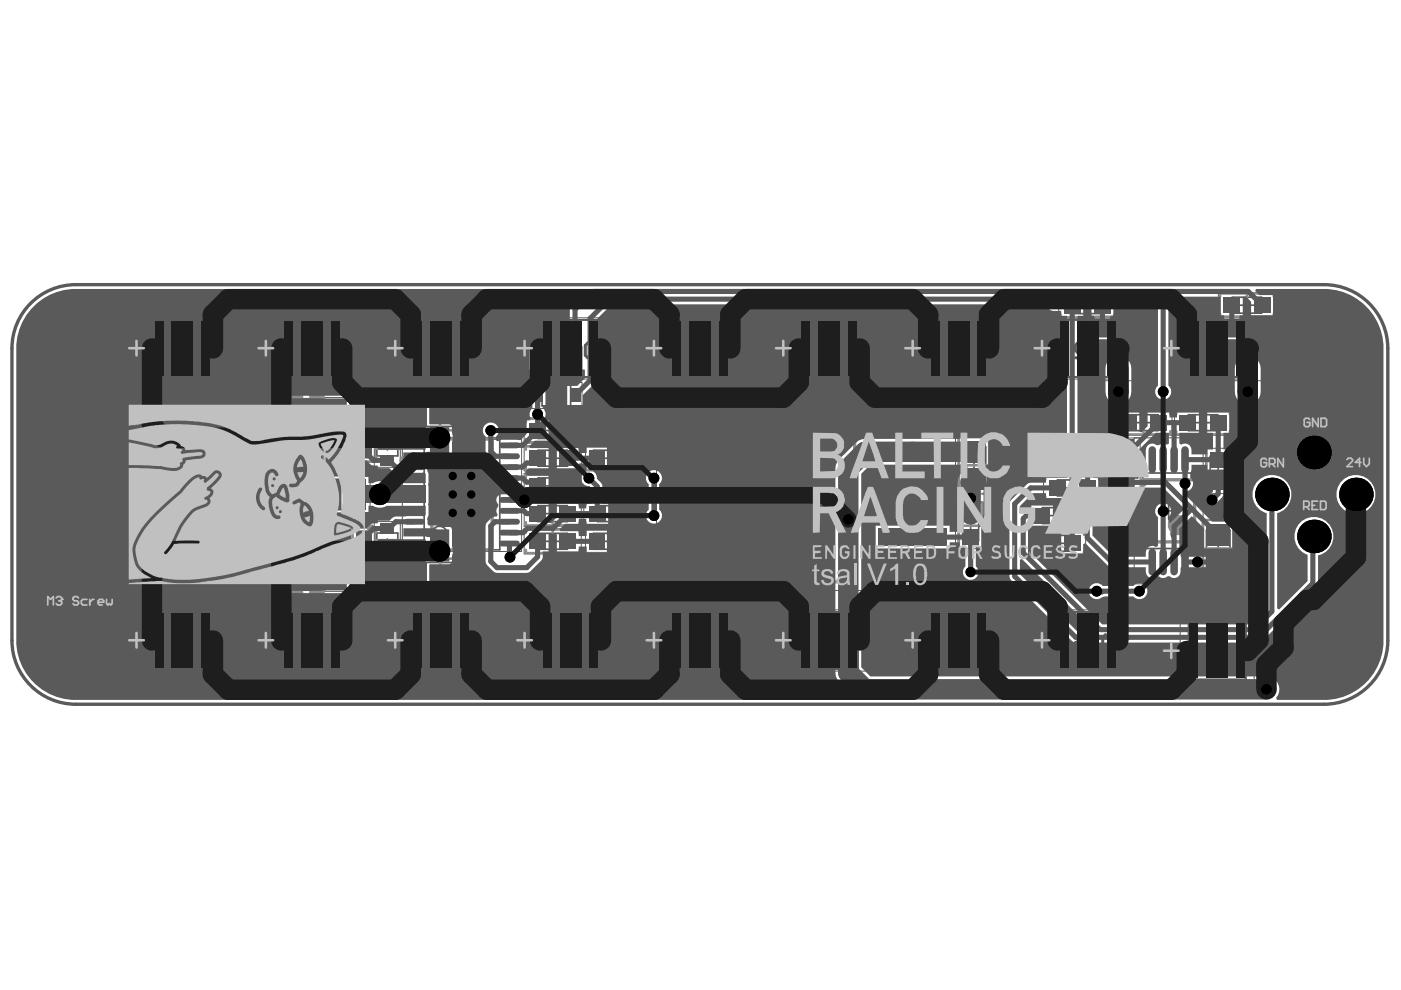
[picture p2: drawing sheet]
<svg xmlns="http://www.w3.org/2000/svg" width="297mm" height="210mm" viewBox="0 0 297 210" stroke-linecap="round" stroke-linejoin="round" font-family="sans-serif">
<g fill="none" stroke="#5a5a5a" stroke-width=".71">
<path d="M6 64.8a13.5 13.5 0 0 1 10.1-4.4h264.6a13.5 13.5 0 0 1 13.5 13.5v61.9a13.5 13.5 0 0 1-13.5 13.5h-264.6a13.5 13.5 0 0 1-13.6-13.5v-61.9a13.5 13.5 0 0 1 3.5-9.1z"/>
<circle cx="71.4" cy="86.4" r=".36"/>
<circle cx="71.4" cy="119" r=".36"/>
</g>
<g fill="none" stroke="#5a5a5a" stroke-width=".21">
<path d="M30.8 67.4h15.7v13h-15.7zM36.9 73.9h3.6M38.7 72.1v3.6M58.3 67.4h15.6v13h-15.6zM64.3 73.9h3.6M66.1 72.1v3.6M85.7 67.4h15.7v13h-15.7zM91.8 73.9h3.5M93.5 72.1v3.6M112.5 73.6h10.9v5.5h-10.9zM113.1 67.4h15.7v13h-15.7zM119.2 73.9h3.5"/>
<path d="M121 72.1v3.6M140.6 67.4h15.6v13h-15.6zM146.6 73.9h3.6M148.4 72.1v3.6M168 67.4h15.7v13h-15.7zM174 73.9h3.6M175.8 72.1v3.6M195.4 67.4h15.7v13h-15.7zM201.5 73.9h3.5M203.2 72.1v3.6M222.8 67.4h15.7v13h-15.7zM224.5 62.1h12.1v5.4h-12.1z"/>
<path d="M228.9 73.9h3.5M230.7 72.1v3.6M230.9 67h12.5v13.7h-12.5zM256.3 73.9h3.6M258.1 72.1v3.6M258.3 67h12.5v13.7h-12.5v-18.7h12.1v5.4h-20.1v13h15.6v-13M61.4 84.5h7.1v15.6h-7.1zM68.9 84.3h11v8.5h-11zM69.9 92.7h9.6v5.3h-9.6zM72.6 88.6h3.6M74.4 86.8v3.5M79.4 88.2h5.5v10.9h-5.5z"/>
<path d="M84.9 83.1h16.8v8.2h-16.8zM85.3 92.7h25.3v24.2h-25.3zM111.1 88.6h12.1v5.4h-12.1zM111.1 94.5h12.1v5.3h-12.1zM112.5 81.1h10.9v5.5h-10.9zM124.1 94.5h9.6v5.3h-9.6zM139.2 84.5h63.4v40.7h-63.4zM203.1 92.6h6.8v12.1h-6.8zM221.3 94.9h12.2v5.3h-12.2zM236.2 92.9h5.5v10.9h-5.5zM236.4 86.9h12.1v5.4h-12.1zM240.5 92.8h14.6v31h-14.6z"/>
<path d="M249 86.9h12.1v5.4h-12.1zM255.6 95h5.4v9.7h-5.4zM61.4 109.5h7.1v15.7h-7.1zM61.7 100.7h16.8v8.2h-16.8zM68.9 116.8h11v8.6h-11zM69.9 111.7h9.6v5.3h-9.6zM74.4 119.3v3.6M79.4 110.6h5.5v10.9h-5.5zM84.9 118.4h16.8v8.2h-16.8zM111.1 106.2h12.1v5.4h-12.1zM111.1 100.4h12.1v5.3h-12.1zM111.1 112.1h12.1v5.3h-12.1z"/>
<path d="M123.8 106.2h12.1v5.4h-12.1zM124.1 112.1h9.6v5.3h-9.6zM203.1 106.7h5.4v9.6h-5.4zM218.1 106.7h12.1v5.3h-12.1zM218.1 112.5h12.1v5.4h-12.1zM221.3 100.8h12.1v5.3h-12.1zM254.9 110.3h6.8v12.1h-6.8zM30.8 129.3h15.7v13h-15.7zM36.9 135.8h3.6M38.7 134v3.6M58.3 129.3h15.6v13h-15.6zM64.3 135.8h3.6"/>
<path d="M66.1 134v3.6M72.6 121.1h3.6M85.7 129.3h15.7v13h-15.7zM91.8 135.8h3.5M93.5 134v3.6M113.1 129.3h15.7v13h-15.7zM119.2 135.8h3.5M121 134v3.6M140.6 129.3h15.6v13h-15.6zM146.6 135.8h3.6M148.4 134v3.6M168 129.3h15.7v13h-15.7z"/>
<path d="M174 135.8h3.6M175.8 134v3.6M195.4 129.3h15.7v13h-15.7zM201.5 135.8h3.5M203.2 134v3.6M222.8 129.3h15.7v13h-15.7zM228.9 135.8h3.5M230.7 134v3.6M250.2 131.5h15.7v13h-15.7zM256.3 138h3.5M258.1 136.2v3.6"/>
</g>
<g fill="none" stroke="#5a5a5a" stroke-width=".36">
<path d="M32.6 67.8h12.1v12.1h-12.1zM60.1 67.8h12.1v12.1h-12.1zM87.5 67.8h12.1v12.1h-12.1zM114.9 67.8h12.1v12.1h-12.1zM114.9 74.1h6.1v4.4h-6.1M116.2 76.3h3.5M118 74.5v3.6M142.3 67.8h12.1v12.1h-12.1zM169.8 67.8h12.1v12.1h-12.1zM197.2 67.8h12.1v12.1h-12.1zM224.6 67.8h12.1v12.1h-12.1zM227.4 63.1h6.3v3.4h-6.3z"/>
<path d="M228.8 64.8h3.4M230.5 63.1v3.4M231.8 71.4h10.7v5h-10.7zM235.3 73.9h3.6M237.1 72.1v3.6M252 67.8h12.1v12.1h-12.1zM259.2 71.4h10.7v5h-10.7zM261.3 63h6.2v3.4h-6.2zM262.7 64.7h3.4M262.8 73.9h3.5M264.4 63v3.4M264.5 72.1v3.6"/>
<path d="M61.9 87.5h6.1v9.6h-6.1zM63.1 92.3h3.6M64.9 90.5v3.6M69.9 85h8.9v7.1h-8.9zM71.6 93.7h6.3v3.3h-6.3zM73 95.3h3.4M74.7 93.7v3.3M79.9 90.6h4.4v6.1h-4.4zM80.3 93.6h3.6M82.1 91.9v3.5M87.3 84h12.1v6.4h-12.1zM89.9 93.1h16.1v23.5h-16.1z"/>
<path d="M91.5 87.2h3.6M93.3 85.4v3.6M114.1 89.6h6.2v3.4h-6.2zM114.1 95.5h6.2v3.3h-6.2zM114.9 81.6h6.1v4.5h-6.1zM115.5 97.2h3.4M115.5 91.3h3.4M116.2 83.8h3.5M117.2 89.6v3.4M117.2 95.5v3.3M118 82.1v3.5M125.8 95.5h6.3v3.3h-6.3z"/>
<path d="M127.2 97.2h3.4M128.9 95.5v3.3M147.9 86.3h33.3v37h-33.3zM204 94.7h5v7.9h-5zM204.7 98.6h3.6M206.5 96.9v3.5M224.3 95.9h6.2v3.4h-6.2zM225.7 97.6h3.4M227.4 95.9v3.4M236.7 95.3h4.5v6h-4.5zM237.2 98.3h3.6M239 96.5v3.6"/>
<path d="M239.3 87.9h6.2v3.4h-6.2zM240.7 89.6h3.4M242.4 87.9v3.4M252 87.9h6.2v3.4h-6.2zM253.4 89.6h3.4M255.1 87.9v3.4M256.6 99.8h3.4M256.6 96.7h3.4v6.3h-3.4zM258.3 98.2v3.3M61.9 112.6h6.1v9.6h-6.1zM63.1 117.4h3.6M64 101.6h12.1v6.4h-12.1z"/>
<path d="M64.9 115.6v3.6M68.3 104.8h3.6M69.9 117.5h8.9v7.2h-8.9zM70.1 103.1v3.5M71.6 112.6h6.3v3.4h-6.3zM73 114.3h3.4M74.7 112.6v3.4M79.9 113h4.4v6.1h-4.4zM80.3 116h3.6M82.1 114.3v3.5M87.3 119.3h12.1v6.4h-12.1zM96.2 104.8h3.5"/>
<path d="M97.9 103.1v3.5M114.1 101.3h6.2v3.4h-6.2zM114.1 107.2h6.2v3.4h-6.2zM114.1 113.1h6.2v3.4h-6.2zM115.5 108.9h3.4M115.5 103h3.4M115.5 114.8h3.4M117.2 101.3v3.4M117.2 107.2v3.4M117.2 113.1v3.4M125.8 113.1h6.3v3.4h-6.3zM126.7 107.2h6.2v3.4h-6.2z"/>
<path d="M127.2 114.8h3.4M128.1 108.9h3.4M128.9 113.1v3.4M129.8 107.2v3.4M169.1 104.8h3.6M170.9 103.1v3.5M204.1 111.5h3.4M204.1 108.4h3.4v6.2h-3.4zM205.8 109.8v3.4M221 107.6h6.2v3.4h-6.2zM221 113.5h6.2v3.4h-6.2zM222.4 109.3h3.4"/>
<path d="M222.4 115.2h3.4M224.1 107.6v3.4M224.1 113.5v3.4M224.2 101.8h6.2v3.3h-6.2zM225.6 103.5h3.4M227.3 101.8v3.3M242.3 100.3h11v16h-11zM246 108.3h3.6M247.8 106.5v3.6M255.8 112.4h5v7.8h-5zM256.5 116.3h3.6M258.3 114.5v3.6"/>
<path d="M32.6 129.7h12.1v12.1h-12.1zM60.1 129.7h12.1v12.1h-12.1zM87.5 129.7h12.1v12.1h-12.1zM91.5 122.5h3.6M93.3 120.7v3.5M114.9 129.7h12.1v12.1h-12.1zM142.3 129.7h12.1v12.1h-12.1zM169.8 129.7h12.1v12.1h-12.1zM197.2 129.7h12.1v12.1h-12.1zM224.6 129.7h12.1v12.1h-12.1zM252 132h12.1v12.1h-12.1z"/>
<circle cx="93.1" cy="113.4" r="1.78"/>
<circle cx="250.1" cy="113.1" r="1.78"/>
</g>
<path d="M149.4 134.6h1.1M149.9 134.6v3.2M151.5 135.1l.6-.5h1.5v3.2h-1.5l-.6-.5z" fill="none" stroke="#5a5a5a" stroke-width=".63"/>
<circle cx="149.9" cy="137.8" r=".32" fill="#5a5a5a"/>
<path d="M256 72.7h1M256.5 72.7v3.2M258.1 72.7h2.1l-2.1 2.1v.5l.5 .6h1l.6-.6M261.8 72.7h1.5v3.2h-1.5l-.6-.6v-2.1zM145.7 134.6h2.1l-2.1 2.1v.6l.5 .5h1.1l.5-.5M150.5 137.3l-.6 .5" fill="none" stroke="#5a5a5a" stroke-width=".63"/>
<circle cx="256.5" cy="75.9" r=".32" fill="#5a5a5a"/>
<path d="M204.3 72.7h1M204.8 72.7v3.2M206.9 72.7h1.6v3.2h-1.6l-.5-.6v-2.1zM257 75.3l-.5 .6M254.9 137.4l.5-.6h1.1l.5 .6v2.1l-.5 .5h-1.1l-.5-.5zM258 136.8h2.1l-2.1 2.2v.5l.6 .5h1l.5-.5M261.2 137.4l.5-.6h1.6v3.2h-1.6l-.5-.5z" fill="none" stroke="#5a5a5a" stroke-width=".63"/>
<circle cx="204.8" cy="75.9" r=".32" fill="#5a5a5a"/>
<path d="M202.7 72.7v.5l-2.1 2.1v.6h2.1M205.3 75.3l-.5 .6M204.3 134.6h1M204.8 134.6v3.2M206.4 135.1l.5-.5h1.6v3.2h-1.6l-.5-.5z" fill="none" stroke="#5a5a5a" stroke-width=".63"/>
<circle cx="204.8" cy="137.8" r=".32" fill="#5a5a5a"/>
<path d="M231.7 72.7h1M232.2 72.7v3.2M234.3 72.7h1.6v3.2h-1.6l-.5-.6v-2.1zM200.6 135.1l.5-.5h1.1l.5 .5v1.1h-1.6l-.5-.5zM202.7 136.2l-1.1 1.1-1 .5M205.3 137.3l-.5 .5" fill="none" stroke="#5a5a5a" stroke-width=".63"/>
<circle cx="232.2" cy="75.9" r=".32" fill="#5a5a5a"/>
<path d="M230.1 73.2l-.5-.5h-1.1l-.5 .5v1.1l.5 .5h.6l1-.5v1.6h-2.1M232.7 75.3l-.5 .6M231.7 134.6h1M232.2 134.6v3.2M233.8 135.1l.5-.5h1.6v3.2h-1.6l-.5-.5z" fill="none" stroke="#5a5a5a" stroke-width=".63"/>
<circle cx="232.2" cy="137.8" r=".32" fill="#5a5a5a"/>
<path d="M149.4 72.7h1.1M149.9 72.7v3.2M152.1 72.7h1.5v3.2h-1.5l-.6-.6v-2.1zM228.5 134.6v3.2l1.6-1.6h-2.1M232.7 137.3l-.5 .5" fill="none" stroke="#5a5a5a" stroke-width=".63"/>
<circle cx="149.9" cy="75.9" r=".32" fill="#5a5a5a"/>
<path d="M145.7 74.8v.5l.5 .6h1.1l.5-.6M150.5 75.3l-.6 .6" fill="none" stroke="#5a5a5a" stroke-width=".63"/>
<circle cx="145.7" cy="74.8" r=".32" fill="#5a5a5a"/>
<path d="M146.2 74.3l-.5 .5M146.2 74.3h.6M147.8 73.2l-.5-.5h-1.1l-.5 .5v.6l.5 .5M176.8 72.7h1.1M177.4 72.7v3.2M179.5 72.7h1.6v3.2h-1.6l-.5-.6v-2.1z" fill="none" stroke="#5a5a5a" stroke-width=".63"/>
<circle cx="177.4" cy="75.9" r=".32" fill="#5a5a5a"/>
<path d="M174.2 72.7h1.1M174.7 72.7v3.2M177.9 75.3l-.5 .6" fill="none" stroke="#5a5a5a" stroke-width=".63"/>
<circle cx="174.7" cy="75.9" r=".32" fill="#5a5a5a"/>
<path d="M175.3 75.3l-.6 .6M176.8 134.6h1.1M177.4 134.6v3.2M179 135.1l.5-.5h1.6v3.2h-1.6l-.5-.5z" fill="none" stroke="#5a5a5a" stroke-width=".63"/>
<circle cx="177.4" cy="137.8" r=".32" fill="#5a5a5a"/>
<g fill="none" stroke="#5a5a5a" stroke-width=".63">
<path d="M38.7 74.8v.5l.5 .6h1l.6-.6M42.3 72.7h1.6v3.2h-1.6l-.5-.6v-2.1zM66.6 72.7v3.2l1.6-1.6h-2.1M69.8 72.7h1.6v3.2h-1.6l-.6-.6v-2.1zM95.6 73.2l-.5-.5h-1.1l-.5 .5v2.1l.5 .6h1.1l.5-.6v-.5l-.5-.5h-1.6M97.2 72.7h1.6v3.2h-1.6l-.5-.6v-2.1zM123 72.7v.5l-2.1 2.1v.6h2.1M124.6 72.7h1.6v3.2h-1.6l-.5-.6v-2.1zM94 136.2l-.5 .5v.6l.5 .5h1.1l.5-.5v-.6l-.5-.5M94 136.2l-.5-.5v-.6l.5-.5h1.1l.5 .5v.6l-.5 .5M94 136.2h1.1M96.7 135.1l.5-.5h1.6v3.2h-1.6l-.5-.5z"/>
<path d="M120.9 135.1l.6-.5h1l.5 .5v1.1h-1.5l-.6-.5zM123 136.2l-1 1.1-1.1 .5M124.1 135.1l.5-.5h1.6v3.2h-1.6l-.5-.5zM173.1 135.1l.6-.5h1l.6 .5v2.2l-.6 .5h-1l-.6-.5zM177.9 137.3l-.5 .5"/>
</g>
<circle cx="38.7" cy="74.8" r=".32" fill="#5a5a5a"/>
<path d="M39.2 74.3l-.5 .5M39.2 74.3h.5M40.8 73.2l-.6-.5h-1l-.5 .5v.6l.5 .5M38.7 134.6h2.1l-2.1 2.1v.6l.5 .5h1l.6-.5M41.8 135.1l.5-.5h1.6v3.2h-1.6l-.5-.5zM67.1 134.6h1.1M67.7 134.6v3.2M69.2 135.1l.6-.5h1.6v3.2h-1.6l-.6-.5z" fill="none" stroke="#5a5a5a" stroke-width=".63"/>
<circle cx="67.7" cy="137.8" r=".32" fill="#5a5a5a"/>
<path d="M68.2 137.3l-.5 .5" fill="none" stroke="#5a5a5a" stroke-width=".63"/>
<path d="M6 64.8a13.5 13.5 0 0 1 10.1-4.4h264.6a13.5 13.5 0 0 1 13.5 13.5v61.9a13.5 13.5 0 0 1-13.5 13.5h-264.6a13.5 13.5 0 0 1-13.6-13.5v-61.9a13.5 13.5 0 0 1 3.5-9.1z" fill="none" stroke="#5a5a5a" stroke-width=".36"/>
<g fill="none" stroke="#8c8c8c" stroke-width=".71">
<path d="M116.5 73.9h2.9v4.8h-2.9zM231.8 72.8v3.6h2.8M242.5 72.8v3.6h-2.9M259.2 72.8v3.6h2.9M269.9 72.8v3.6h-2.9M63.1 90.9h3.6M64.9 90.9l1.5 2.5h-3.3zM64.9 90.2v.7M64.9 93.4v1M79.7 92.2h4.8v2.9h-4.8zM91.5 93.1h12.9v23.5h-12.9zM116.5 81.4h2.9v4.8h-2.9z"/>
<path d="M176.6 86.3h4.6v37h-4.6M236.6 96.9h4.8v2.8h-4.8zM63.1 118.8h3.6M63.5 116.3h3.2l-1.8 2.5zM64.9 115.2v1.1M64.9 118.8v.7M79.7 114.6h4.8v2.9h-4.8zM242.3 101.7h11v13.2h-11z"/>
</g>
<g fill="none" stroke="#8c8c8c" stroke-width=".53">
<path d="M224.8 63v-.7h11.4v.7M224.8 66.6v.7h11.4v-.7M230.5 62.3v5M258.7 62.9v-.7h11.4v.7M258.7 66.5v.7h11.4v-.7M264.4 62.2v5M61.3 84.2h2.7v-.5h-2.7v17.2h1.2M68.5 84.2h-2.7v-.5h2.7v17.2h-1.2M69.8 93.9v-1h9.9v1M69.8 96.8v1h9.9v-1M74.7 92.9v4.9M84.8 84.1v-.9h17v.9"/>
<path d="M84.8 90.3v.9h17v-.9M93.3 83.2v8M111.5 89.5v-.7h11.4v.7M111.5 93.1v.7h11.4v-.7M111.5 95.3v-.6h11.4v.6M111.5 99v.6h11.4v-.6M117.2 88.8v5M117.2 94.7v4.9M124 95.7v-1h9.9v1M124 98.6v1h9.9v-1M128.9 94.7v4.9M203.3 98.6h6.4"/>
<path d="M204.7 92.6h-1.4v12.1h1.4M208.3 92.6h1.4v12.1h-1.4M221.7 95.8v-.7h11.4v.7M221.7 99.4v.7h11.4v-.7M227.4 95.1v5M236.7 87.8v-.7h11.4v.7M236.7 91.4v.7h11.4v-.7M242.4 87.1v5M249.4 87.8v-.7h11.4v.7M249.4 91.4v.7h11.4v-.7M255.1 87.1v5M255.8 99.8h5"/>
<path d="M256.9 94.9h-1.1v9.9h1.1M259.7 94.9h1.1v9.9h-1.1M61.6 101.7v-.9h17v.9M61.6 107.9v.9h17v-.9M62.5 108.8h-1.2v17.2h2.7v-.5h-2.7M67.3 108.8h1.2v17.2h-2.7v-.5h2.7M69.8 112.9v-1.1h9.9v1.1M69.8 115.7v1.1h9.9v-1.1M70.1 100.8v8M74.7 111.8v5M84.8 119.3v-.8h17v.8M93.3 118.5v8"/>
<path d="M111.5 101.2v-.7h11.4v.7M111.5 104.8v.7h11.4v-.7M111.5 107.1v-.7h11.4v.7M111.5 110.7v.7h11.4v-.7M111.5 113v-.7h11.4v.7M111.5 116.6v.7h11.4v-.7M117.2 100.5v5M117.2 106.4v5M117.2 112.3v5M124 113.3v-1h9.9v1M124 116.2v1.1h9.9v-1.1M124.1 107.1v-.7h11.4v.7"/>
<path d="M124.1 110.7v.7h11.4v-.7M128.9 112.3v5M129.8 106.4v5M203.3 111.5h5M204.4 106.5h-1.1v10h1.1M207.2 106.5h1.1v10h-1.1M218.4 107.5v-.7h11.4v.7M218.4 111.1v.7h11.4v-.7M218.4 113.4v-.7h11.4v.7M218.4 117v.7h11.4v-.7M221.6 101.6v-.6h11.4v.6M221.6 105.3v.6h11.4v-.6"/>
<path d="M224.1 106.8v5M224.1 112.7v5M227.3 101v4.9M255.1 116.3h6.4M256.5 110.3h-1.4v12.1h1.4M260.1 110.3h1.4v12.1h-1.4M84.8 125.6v.9h17v-.9"/>
</g>
<g fill="none" stroke="#8c8c8c" stroke-width=".36">
<path d="M267 97.5v1.7l1.2-1.7v1.7M269.4 98.7l-.6 .5M270 98.7h-.9l-.3-.3v-.6l.3-.3h.9v1.7M270.6 97.8l.3-.3h.6l.3 .3v1.2l-.3 .2h-.6l-.3-.2v-.6h.6M276.5 88.7l.3-.3h.9v1.8h-.9l-.3-.3zM278.3 88.4v1.8l1.2-1.8v1.8M280.1 88.7l.3-.3h.6l.3 .3v1.2l-.3 .3h-.6l-.3-.3v-.6h.6M285.6 97.5v1.2l.6 .5 .6-.5v-1.2M287.4 98.4h1.1l-.8-.9v1.7M290.3 97.8l-.3-.3h-.6l-.3 .3v.3l1.2 1.1h-1.2M276.5 106.6l.3-.3h.9v1.7h-.9l-.3-.3zM278.3 106.3h1.2v1.7h-1.2"/>
<path d="M278.9 107.1h.6M280.7 107.4l-.6 .6M281.3 107.4h-.9l-.3-.3v-.5l.3-.3h.9v1.7"/>
</g>
<g fill="none" stroke="#8c8c8c" stroke-width=".89">
<circle cx="114" cy="79.8" r=".44"/>
<circle cx="230.7" cy="69.6" r=".44"/>
<circle cx="258.1" cy="69.6" r=".44"/>
<circle cx="85.6" cy="97.6" r=".44"/>
<circle cx="114" cy="87.3" r=".44"/>
<circle cx="193.5" cy="92" r=".44"/>
<circle cx="78.7" cy="112.1" r=".44"/>
<circle cx="87.9" cy="117.8" r=".44"/>
<circle cx="242.4" cy="102.3" r=".44"/>
<circle cx="254" cy="119.2" r=".44"/>
</g>
<circle cx="249.7" cy="111.3" r="1.07" fill="none" stroke="#8c8c8c" stroke-width="2.1"/>
<g fill="#5a5a5a">
<path d="M238.7 96h2.3v-.6l.7-.3 3.4-3.3h2.7v2.2l-.4 .3a1.26 1.26 0 0 0-1.6 .1h-.3a1.9 1.9 0 0 0-2.2 0l-.4 1 .1 4.6a1.07 1.07 0 0 1 .4 1.2h-2.4v-.6h-.9l-.1-2.5-1.5-1.7z"/>
<path d="M216.2 118.7l.5-.2 15.1 15.1-.2 .4h-3.1l-12.3-12.3z"/>
<path d="M61.8 94.4h5.8v20.8h-5.8z"/>
<path d="M85.5 95.9h4.8l.9-.1v-5.2h4v6.8h-2.7v.3h-7z"/>
<path d="M85.5 112h7v.2h2.7v6.8h-4v-5.1l-.9-.2h-4.8z"/>
<path d="M75.3 83.6h15v11.7h-10.2v-2.6h-4.8z"/>
<path d="M75.3 117h4.8v-2.7h10.2v11.8h-15z"/>
<path d="M61.8 84.5h11.7v8.6h.9v4.5l3.3 .1a2.11 2.11 0 0 0 2.4 1v.6h2.5l.9 .8 .4 .1h5.9l.5 .2v2h-8.3a2.67 2.67 0 0 0-2.9 0h-1v-1.3l-9.1-.2v-9.2h-7.2z"/>
<path d="M69 108.7l9.1-.1v-1.4h1a2.67 2.67 0 0 0 2.9 0h8.3v2l-.5 .3h-5.9l-.4 .1-.9 .8h-2.5v.6a2.11 2.11 0 0 0-2.4 1l-3.3 .1v4.5h-.9v8.6h-11.7v-7.3h7.2z"/>
<path d="M73.1 103h17.2v3.6h-17.2z"/>
<path d="M6.6 65.5a12.5 12.5 0 0 1 9.5-4.2h108l.2 .4-3.4 3.5-.1 9.1h-.5v4l3.7 .1v1.8l-1.6 1.6h-2.1v4.1h3.3v-2.2l2.5-2.6 .1-13.1 3.5-3.5h91.7a2.96 2.96 0 0 0 3.6 1.4v1h1.2v34.4h-4.4v1l-3.7 .1-4 4-.1 15.8 .4 .8 12.9 12.9 .8 .3 39.2-.1 12.1-12 .1-6.4a4.1 4.1 0 0 0 2.6-6.2 4.1 4.1 0 0 0-6.8-.3 4.1 4.1 0 0 0 1.9 6.4v5.6l-6 6-.4-.2v-20.2a4.1 4.1 0 0 0 2.2-6.4 4.1 4.1 0 0 0-6.7 0 4.1 4.1 0 0 0 2.3 6.4v20.4l-3.2 3.2h-31.7l-15.6-15.6v-6.4h.5v1.1h4.6v-4.3h-4.6v1l-1.4 .1-.5 .4-.5-.2v-1.2l2.8-2.7h2.8v1h4.4v1.6h-1.2v4.3h1.2v1.6h-1.2v4.2h4.7v-2l.4-.1 5.1 5 7.7 .1v.9a1.37 1.37 0 0 0 .9 1.3 1.37 1.37 0 0 0 1.5-.3h.3l1 .4 1-.4h.4a1.37 1.37 0 0 0 1.5 .3 1.37 1.37 0 0 0 .8-1.3v-.8l.5-.3 .4 .2 7.5-.1a1.11 1.11 0 0 0 .7-1.3 1.11 1.11 0 0 0-1.1-.9h-7.1l-.4 .2-.5-.3v-.8l-.3-.8v-4.2l2.7-2.7 2.5 2.6v4.3h6.1v-5.7h-4.3l-6-5.9 .2-.5h.4a1.69 1.69 0 0 0 1.3-1.2 1.69 1.69 0 0 0-.5-1.8l.2-2.6h3.4v1h4.6v-4.3h-1.2v-3.5h1.2v-4.3h-4.6v4.3h1.2v3.5h-1.2v1h-3.4v-.9a1.34 1.34 0 0 0-.7-1.2 1.34 1.34 0 0 0-1.4 .1l-.5-.3v-2.2h4.2v-4.3h-4.7v1h-1.5v-1h-4.7v2.9l-1.3 1.3-.4-.2v-4h-4.7v3.2l-1.3 1.3-.3 .8 .1 3.5 2.5 2.6v1.7h-.9v3.3h4v-.5h5.6l4.5 4.5-2.9 2.9-.5-.1v-1l.3-.4a1.71 1.71 0 0 0-.3-2.3 1.71 1.71 0 0 0-2.4 .3 1.71 1.71 0 0 0 .2 2.4v6.1l-.4 .2a1.35 1.35 0 0 0-1.4-.1 1.35 1.35 0 0 0-.8 1.2v.9h-6.8l-4.5-4.4v-8h1.2v-4.3h-1.1v-1.6h1.2v-4.3h-4.5v-28.5h1.3v-4h1.7v4h.4l.3 .4v4.6h3.3v-4.6l.2-.4h.5v-4h9.4v18.9a1.7 1.7 0 0 0-.1 2.4 1.7 1.7 0 0 0 2.4 0 1.7 1.7 0 0 0-.1-2.4v-18.9h11.1v4h.7l.1 .4v4.6h3.2v-4.6v-.4h.7v-4h.7l1.1 1.1v2.9h4.6v-4.3h-2.9l-.9-.9 .2-.4h14.4a12.5 12.5 0 0 1 12.6 12.6v62.7a12.6 12.6 0 0 1-12.6 11.8h-9.9l-.2-.5a2.72 2.72 0 0 0 .4-2.9 2.72 2.72 0 0 0-2.5-1.6h-84l-1.9-1.9v-41l1.9-2h19v.2h1.6v.4a4.3 4.3 0 0 0-2 3.1v6.9l.3 1.3 .8 .9-.1 .4h-.6v1.1h-2.2v-1.3h-15.6v4.8h15.6v-1.3h2.2v1h1.2v4.1a1.64 1.64 0 0 0-.1 2.4 1.64 1.64 0 0 0 2.4 0 1.64 1.64 0 0 0-.1-2.4v-4.1h1.2v-4.3h-.6l-.1-.4 .8-.9 .2-.6 .1-6.5a2.71 2.71 0 0 0-.7-4.2l.1-.4h1.6v-5.8l-26.8 .3-1.2 .7-4 4.1-.4 1.3v43.3l.4 1.4 3.8 3.9-.2 .5h-165.9a12.6 12.6 0 0 1-11.7-12.6v-62.8a12.6 12.6 0 0 1 3.1-7.5zM262.9 75.8v.2a2.62 2.62 0 0 0-1.1 2.1v4.9a2.74 2.74 0 0 0 2.7 2.8 2.74 2.74 0 0 0 2.8-2.8v-4.9a2.73 2.73 0 0 0-1.4-2.3 3.3 3.3 0 0 0-3 0zM235.5 75.8v.2a2.62 2.62 0 0 0-1.1 2.1v4.9a2.74 2.74 0 0 0 2.7 2.8 2.74 2.74 0 0 0 2.8-2.8v-4.9a2.73 2.73 0 0 0-1.4-2.3 3.3 3.3 0 0 0-3 0zM61.3 84.1l-.1 .4v7.2l.1 .4 .5 .2h6.6v8.6l.2 .4 .4 .2h3.4v6.7h-3.4l-.4 .1-.2 .4v8.7h-6.6l-.5 .1-.1 .4v7.3l.1 .4 .5 .2h11.7l.4-.2 .2-.4v-7.7l.1-.1 .5 .3v8.4l.1 .4 .5 .2h15l.4-.2 .1-.3h.2v-6.5l.2-.1h4l.5-.1 .3-2.3-.2-1.4v-3.6l-.1-.4-.5-.1h-2.2l-.5-.3h-1.6l-.3-.4 .1-.4a1.04 1.04 0 0 1 .1-1.2v-2.2l-.1-.3 .1-.3v-3.6l-.1-.3 .1-2.3-.1-.2a2.31 2.31 0 0 1 .2-1.9h1.6l.5-.3h2.2l.5-.2 .1-.4v-3.5l.2-1.4-.2-.7v-1.2l-.1-.4-.5-.2h-4l-.2-.1v-6.4h-.2l-.1-.3-.4-.2h-15l-.5 .2-.1 .4v8.4l-.5 .3-.1-.1v-7.7l-.2-.4-.4-.2h-11.7zM112.3 74.3v4h.6v3.5h-.6v4.1h.6v.7a1.61 1.61 0 0 0-.4 2.1l-.2 .4h-.6v2.9l-1.3 1.3-4-.1-.8 .4-.4-.2v-.8a1.7 1.7 0 0 0 .1-2.5 1.7 1.7 0 0 0-2.5 0 1.7 1.7 0 0 0 .1 2.5v3.1a2.97 2.97 0 0 0 2.2 2.1h.2l.2 .5a1.14 1.14 0 0 0 .1 1.6v.6a1.18 1.18 0 0 0-.3 1.3 1.18 1.18 0 0 0 1.1 .8l3.9-.1 .9 .7 .5 .1v.9a2.24 2.24 0 0 0-1.8 .7l-3.5-.1a1.18 1.18 0 0 0-1.1 .8 1.18 1.18 0 0 0 .3 1.3v.5a1.13 1.13 0 0 0-.1 1.7l-.2 .4h-.3a2.71 2.71 0 0 0-2.1 2v7.5a3.7 3.7 0 0 0 2.1 2.4l6.7 .1 .8-.4 2.5-2.6 .1-1.6h1.2v-3.8l1.3-.1 .5 .3v3.6h4.6v-1h1.7v1.2h4.3v-4.6h-4.3v1.2h-1.7v-1.1h-3.9l-.2-.4 1.2-1.2h2.9v-1h1.6v1h4.6v-4.2h-1.2l-.1-4.1-1.1-1.2a1.59 1.59 0 0 0-.7-1.6l.1-.4h2.8v-4.7h-4.3v1.2h-1.7v-1h-4.6v4.3h4.6v-1h1.7v1.2l-.2 .3a1.68 1.68 0 0 0-1 2 1.68 1.68 0 0 0 1.8 1.3l.5 .5v3.2h-1.2v1h-1.6v-1h-4.6v2.9l-1.3 1.2h-.5v-4.1h-3.2l-.3-.4v-.9l.3-.3h3.2v-4.3h-4.4l-.5-.5v-.5l.7-.6h4.2v-4.3h-3.9l-.2-.4 1.2-1.2h2.9v-4.3h-.6l-.3-.4a1.62 1.62 0 0 0-.3-2.1v-.7h.5v-4.1h-.5v-3.5h.5v-4zM257.5 101.5l-.3 .8v1.9l-1 1a1.11 1.11 0 0 0 0 1.6 1.11 1.11 0 0 0 1.6 0l1.5-1.7 .1-2.8a1.11 1.11 0 0 0-.7-1.1 1.11 1.11 0 0 0-1.2 .3zM283.3 104.8a4.2 4.2 0 0 0 8.3 0 4.2 4.2 0 0 0-8.3 0zM137.7 99.9a1.68 1.68 0 0 0-.2 2.7v5.5a1.7 1.7 0 0 0-.1 2.4 1.7 1.7 0 0 0 2.5 0 1.7 1.7 0 0 0-.1-2.4v-5.5a1.7 1.7 0 0 0 .2-2.3 1.7 1.7 0 0 0-2.3-.4zM231.1 124.4a1.73 1.73 0 0 0 .3 2.3 1.73 1.73 0 0 0 2.3-.1l.5-.1h6.1a1.7 1.7 0 0 0 2.5 .1 1.7 1.7 0 0 0 0-2.5 1.7 1.7 0 0 0-2.5 .1h-6.4a1.77 1.77 0 0 0-2.8 .2z"/>
</g>
<path d="M104.1 91.3v4.4l1 1h2.9M114 97.2l-1 1h-1.3l-.9 .8-2.8 .1M205.8 113.9v7.4M269.7 104.8v24.8l-3.9 3.9h-32.6M278.6 113.7l-.3 .3v9.7l-11.4 11.4h-38.8l-13-12.9" fill="none" stroke="#5a5a5a" stroke-width="1.1"/>
<path d="M264.5 78.1v4.9M206.5 95.8h-23.1l-3.5 3.5v10.8M206.5 101.5l-.7 .7v6.9" fill="none" stroke="#5a5a5a" stroke-width="4.3"/>
<circle cx="205.8" cy="113.9" r=".54" fill="#5a5a5a"/>
<g fill="none" stroke="#5a5a5a" stroke-width="1.1">
<path d="M246.6 61.8v21.2M267.6 64.7l-2.9-2.9h-139l-3.8 3.8v10.7M121.9 83.8l3.2-3.2v-13.1l4.1-4.1h92.7l1.4 1.4h4v50.4M230.6 97.6l-.1 16.4 5.2 5.2h8.6M251.2 97.4v5.1M124.9 101.4l1.7 1.7v5.8M138.7 101.4v7.9M193.5 113.9h12.3M220.9 109.3h-3.3l-.7 .7v7.2l16.3 16.3M224.1 103.5h-5.6l-3.4 3.3v15.4M246.6 102.3h.5l11.2 11.2M246.6 108.4v10.8"/>
<path d="M251.2 119.2h7.1M252.7 107.9l-3.8 3.7v7.6M258.3 102.3v2.4l-1.3 1.3M232.5 125.3l.2 .2h1l.2-.2h7.7"/>
</g>
<path d="M179.9 110.1v32.5l3.5 3.6h85.1" fill="none" stroke="#5a5a5a" stroke-width="4.3"/>
<circle cx="126.6" cy="106.1" r=".54" fill="#5a5a5a"/>
<path d="M114 76.3v15M233.7 64.8v4.8M261.2 64.7v4.9M239.2 89.6v.4l-2.8 2.8v3.1l2.6 2.6v3.8h7.6v-4.9M248.9 89.6v7.8M251.9 89.6h-6.4l-4.6 4.7h-1.9M258.3 89.6v7.8h-7.1M108 115.2v2.8l.1 .1M114 118.1l-2.3 2.3h-6.3l-1.3-1.4" fill="none" stroke="#5a5a5a" stroke-width="1.1"/>
<path d="M237.1 78.1v4.9" fill="none" stroke="#5a5a5a" stroke-width="4.3"/>
<circle cx="114" cy="91.3" r=".54" fill="#5a5a5a"/>
<path d="M114 91.3l-3.2 3.1h-2.8M120.4 97.2h6.1M108 110.6h-3l-.9 .9v7.5M108 101.4h2.8l.9 .8h1.5l.8 .8M108 108.3h3.1l.6 .6h2.3M111.2 106h-3.2M111.2 106h.1M114 114.8v3.3M120.4 114.8h6.1" fill="none" stroke="#5a5a5a" stroke-width="1.1"/>
<circle cx="126.6" cy="108.9" r=".54" fill="#5a5a5a"/>
<path d="M77.1 95.3v.2l2.1 2.1h3.3l1.4 1.5h4M87.9 110.6h-4l-1.4 1.5h-3.3l-2.1 2v.2M126.6 108.9h-6.2l-3.1 3.1h-5.5l-.9 .9h-2.9" fill="none" stroke="#5a5a5a" stroke-width="1.1"/>
<g fill="#000">
<circle cx="93.2" cy="92.8" r="2.26"/>
<circle cx="104.1" cy="91.3" r="1.14"/>
<circle cx="114" cy="87.8" r="1.14"/>
<circle cx="237.1" cy="83" r="1.14"/>
<circle cx="246.6" cy="83" r="1.14"/>
<circle cx="264.5" cy="83" r="1.14"/>
<circle cx="278.6" cy="95.9" r="3.6"/>
<circle cx="80.5" cy="104.8" r="2.26"/>
<circle cx="93.2" cy="116.8" r="2.26"/>
<circle cx="96" cy="100.9" r=".89"/>
<circle cx="96" cy="104.8" r=".89"/>
<circle cx="96" cy="108.8" r=".89"/>
<circle cx="99.9" cy="100.9" r=".89"/>
<circle cx="99.9" cy="104.8" r=".89"/>
<circle cx="99.9" cy="108.8" r=".89"/>
<circle cx="108.1" cy="118.1" r="1.14"/>
<circle cx="111.2" cy="106" r="1.14"/>
<circle cx="124.9" cy="101.4" r="1.14"/>
<circle cx="138.7" cy="101.4" r="1.14"/>
<circle cx="138.7" cy="109.3" r="1.14"/>
<circle cx="179.9" cy="110.1" r="1.14"/>
<circle cx="205.8" cy="105.6" r="1.14"/>
<circle cx="246.6" cy="108.4" r="1.14"/>
<circle cx="251.2" cy="102.5" r="1.14"/>
<circle cx="253.9" cy="119.2" r="1.14"/>
<circle cx="257" cy="106" r="1.14"/>
<circle cx="269.7" cy="104.8" r="3.6"/>
<circle cx="278.6" cy="113.7" r="3.6"/>
<circle cx="287.5" cy="104.8" r="3.6"/>
<circle cx="205.8" cy="121.3" r="1.09"/>
<circle cx="232.5" cy="125.3" r="1.14"/>
<circle cx="241.6" cy="125.3" r="1.14"/>
<circle cx="268.5" cy="146.2" r="1.14"/>
</g>
<g fill="#5a5a5a">
<path d="M186.2 93.9h14.6v3.8h-14.6z" fill-rule="evenodd"/>
<path d="M186.2 112h14.6v3.7h-14.6z" fill-rule="evenodd"/>
<path d="M141 86.2h34.2v37.2h-34.2z" fill-rule="evenodd"/>
<path d="M219.1 107.7h3.6v3.2h-3.6z" fill-rule="evenodd"/>
<path d="M225.5 107.7h3.6v3.2h-3.6z" fill-rule="evenodd"/>
<path d="M222.4 96h3.6v3.2h-3.6z" fill-rule="evenodd"/>
<path d="M228.8 96h3.6v3.2h-3.6z" fill-rule="evenodd"/>
<path d="M219.1 113.6h3.6v3.2h-3.6z" fill-rule="evenodd"/>
<path d="M225.5 113.6h3.6v3.2h-3.6z" fill-rule="evenodd"/>
<path d="M222.3 101.8h3.6v3.3h-3.6z" fill-rule="evenodd"/>
<path d="M228.7 101.8h3.6v3.3h-3.6z" fill-rule="evenodd"/>
<path d="M225.5 63.2h3.6v3.2h-3.6z" fill-rule="evenodd"/>
<path d="M232 63.2h3.5v3.2h-3.5z" fill-rule="evenodd"/>
<path d="M265.8 63.1h3.6v3.2h-3.6z" fill-rule="evenodd"/>
<path d="M259.4 63.1h3.5v3.2h-3.5z" fill-rule="evenodd"/>
<path d="M260.1 67.8h2.1v3.6h-2.1z" fill-rule="evenodd"/>
<path d="M266.9 67.8h2.1v3.6h-2.1z" fill-rule="evenodd"/>
<path d="M263.5 76.4h2.1v3.5h-2.1z" fill-rule="evenodd"/>
<path d="M232.7 67.8h2.1v3.6h-2.1z" fill-rule="evenodd"/>
<path d="M239.4 67.8h2.2v3.6h-2.2z" fill-rule="evenodd"/>
<path d="M236.1 76.4h2.1v3.5h-2.1z" fill-rule="evenodd"/>
<path d="M204 99.2h5v4.6h-5z" fill-rule="evenodd"/>
<path d="M204 93.5h5v4.6h-5z" fill-rule="evenodd"/>
<path d="M204 107.5h3.6v3.2h-3.6z" fill-rule="evenodd"/>
<path d="M204 112.3h3.6v3.2h-3.6z" fill-rule="evenodd"/>
<path d="M237.5 101.2h2.9v2.2h-2.9z" fill-rule="evenodd"/>
<path d="M237.5 93.2h2.9v2.3h-2.9z" fill-rule="evenodd"/>
</g>
<path d="M244.3 95.4v4.1M246.6 95.4v4.1M248.9 95.4v4.1M251.2 95.4v4.1M244.3 117.1v4.1M246.6 117.1v4.1M248.9 117.1v4.1M251.2 117.1v4.1" fill="none" stroke="#5a5a5a" stroke-width="1.6"/>
<g fill="#5a5a5a">
<path d="M255.8 111.1h5v4.7h-5z" fill-rule="evenodd"/>
<path d="M255.8 116.8h5v4.7h-5z" fill-rule="evenodd"/>
<path d="M243.9 88h3.5v3.2h-3.5z" fill-rule="evenodd"/>
<path d="M237.4 88h3.6v3.2h-3.6z" fill-rule="evenodd"/>
<path d="M256.5 88h3.6v3.2h-3.6z" fill-rule="evenodd"/>
<path d="M250.1 88h3.6v3.2h-3.6z" fill-rule="evenodd"/>
<path d="M256.5 100.7h3.6v3.2h-3.6z" fill-rule="evenodd"/>
<path d="M256.5 95.8h3.6v3.2h-3.6z" fill-rule="evenodd"/>
<path d="M118.6 107.3h3.6v3.2h-3.6z" fill-rule="evenodd"/>
<path d="M112.2 107.3h3.6v3.2h-3.6z" fill-rule="evenodd"/>
<path d="M131.3 107.3h3.5v3.2h-3.5z" fill-rule="evenodd"/>
<path d="M124.8 107.3h3.6v3.2h-3.6z" fill-rule="evenodd"/>
<path d="M118.6 101.4h3.6v3.2h-3.6z" fill-rule="evenodd"/>
<path d="M112.2 101.4h3.6v3.2h-3.6z" fill-rule="evenodd"/>
<path d="M118.6 95.6h3.6v3.2h-3.6z" fill-rule="evenodd"/>
<path d="M112.2 95.6h3.6v3.2h-3.6z" fill-rule="evenodd"/>
<path d="M129.7 113h3.2v3.6h-3.2z" fill-rule="evenodd"/>
<path d="M124.9 113h3.2v3.6h-3.2z" fill-rule="evenodd"/>
<path d="M118.6 89.7h3.6v3.2h-3.6z" fill-rule="evenodd"/>
<path d="M112.2 89.7h3.6v3.2h-3.6z" fill-rule="evenodd"/>
<path d="M112.9 82.4h2.2v2.9h-2.2z" fill-rule="evenodd"/>
<path d="M120.8 82.4h2.2v2.9h-2.2z" fill-rule="evenodd"/>
<path d="M112.9 74.8h2.2v3h-2.2z" fill-rule="evenodd"/>
<path d="M120.8 74.8h2.2v3h-2.2z" fill-rule="evenodd"/>
<path d="M118.6 113.2h3.6v3.2h-3.6z" fill-rule="evenodd"/>
<path d="M112.2 113.2h3.6v3.2h-3.6z" fill-rule="evenodd"/>
<path d="M129.7 95.4h3.2v3.5h-3.2z" fill-rule="evenodd"/>
<path d="M124.9 95.4h3.2v3.5h-3.2z" fill-rule="evenodd"/>
<path d="M69.6 85h3.4v7.1h-3.4z" fill-rule="evenodd"/>
<path d="M75.8 85h3.4v7.1h-3.4z" fill-rule="evenodd"/>
<path d="M69.6 117.5h3.4v7.2h-3.4z" fill-rule="evenodd"/>
<path d="M75.8 117.5h3.4v7.2h-3.4z" fill-rule="evenodd"/>
<path d="M70.7 112.5h3.2v3.6h-3.2z" fill-rule="evenodd"/>
<path d="M75.5 112.5h3.2v3.6h-3.2z" fill-rule="evenodd"/>
<path d="M80.6 110.9h3v2.3h-3z" fill-rule="evenodd"/>
<path d="M80.6 118.9h3v2.2h-3z" fill-rule="evenodd"/>
<path d="M70.7 93.6h3.2v3.5h-3.2z" fill-rule="evenodd"/>
<path d="M75.5 93.6h3.2v3.5h-3.2z" fill-rule="evenodd"/>
<path d="M72.9 101.6h4.7v6.4h-4.7z" fill-rule="evenodd"/>
<path d="M62.6 101.6h4.6v6.4h-4.6z" fill-rule="evenodd"/>
<path d="M85.8 84h4.7v6.4h-4.7z" fill-rule="evenodd"/>
<path d="M96.2 84h4.6v6.4h-4.6z" fill-rule="evenodd"/>
<path d="M80.6 96.5h3v2.2h-3z" fill-rule="evenodd"/>
<path d="M80.6 88.5h3v2.3h-3z" fill-rule="evenodd"/>
<path d="M62.8 95.3h4.3v4.2h-4.3z" fill-rule="evenodd"/>
<path d="M62.8 85.1h4.3v4.2h-4.3z" fill-rule="evenodd"/>
<path d="M85.8 119.3h4.7v6.4h-4.7z" fill-rule="evenodd"/>
<path d="M96.2 119.3h4.6v6.4h-4.6z" fill-rule="evenodd"/>
<path d="M62.8 110.1h4.3v4.3h-4.3z" fill-rule="evenodd"/>
<path d="M62.8 120.3h4.3v4.3h-4.3z" fill-rule="evenodd"/>
</g>
<g fill="none" stroke="#5a5a5a" stroke-width="1.2">
<path d="M86.3 99.1h3.2M86.3 96.7h3.2M86.3 94.4h3.2M106.4 99.1h3.2M106.4 96.7h3.2M106.4 94.4h3.2M86.3 115.2h3.2M86.3 112.9h3.2M86.3 110.6h3.2M86.3 108.3h3.2M86.3 106h3.2M86.3 103.7h3.2"/>
<path d="M86.3 101.4h3.2M106.4 115.2h3.2M106.4 112.9h3.2M106.4 110.6h3.2M106.4 108.3h3.2M106.4 106h3.2M106.4 103.7h3.2M106.4 101.4h3.2"/>
</g>
<path d="M93.1 98h9.7v13.7h-9.7z" fill-rule="evenodd" fill="#5a5a5a"/>
<path d="M32.2 73.9v16.4l2.6 2.5h58.4M59.7 73.9v18.9M72.6 73.9v7.1l3.2 3.3h35.4M237.1 73.9v61.9M264.5 73.9v19.7l-2.9 3v12.9l5.2 5.2v21l-2.3 2.3h-.2M59.7 116.8v19M93.2 116.8h-58.4l-2.6 2.6v16.4M287.5 104.8v13.4l-9.1 9h-1.2l-5.1 5v5.1l-3.6 3.6v5.3M251.6 138v5l-3.2 3.2" fill="none" stroke="#1e1e1e" stroke-width="4.3"/>
<path d="M104.1 91.3h10.7l10.1 10.1M114 87.8l11.3 11.4h10.9l2.2 2.2h.3M246.6 83v25.4M138.7 109.3h-21.8l-8.8 8.8M251.2 102.5v13.2l-9.6 9.6M205.8 121.3h18.2l4.1 4h4.4" fill="none" stroke="#1e1e1e" stroke-width="1.1"/>
<path d="M80.5 104.8l7.2-7.1h15.2l8.3 8.3 .9-1h62.7l5.1 5.1" fill="none" stroke="#1e1e1e" stroke-width="3.6"/>
<g fill="#1e1e1e">
<circle cx="264.5" cy="73.9" r="2.17"/>
<circle cx="237.1" cy="73.9" r="2.17"/>
</g>
<g fill="none" stroke="#1e1e1e" stroke-width="4.3">
<path d="M45.1 73.9v-7.2l3.3-3.3h35.4l3.3 3.3v7.2M100 73.9v-7.2l3.3-3.3h35.4l3.2 3.3v7.2M114.5 73.9v7.1l-3.3 3.3M127.4 73.9v7.1l3.3 3.3h35.4l3.3-3.3v-7.1M154.8 73.9v-7.2l3.3-3.3h35.4l3.3 3.3v7.2M182.3 73.9v7.1l3.3 3.3h35.3l3.3-3.3v-7.1M209.7 73.9v-7.2l3.3-3.3h35.4l3.2 3.3v7.2M45.1 135.8v7.2l3.3 3.2h35.4l3.3-3.2v-7.2M72.6 135.8v-7.2l3.2-3.3h35.4l3.3 3.3v7.2M100 135.8v7.2l3.3 3.2h35.4l3.2-3.2v-7.2M127.4 135.8v-7.2l3.3-3.3h35.4l3.3 3.3v7.2M154.8 135.8v7.2l3.3 3.2h35.4l3.3-3.2v-7.2"/>
<path d="M182.3 135.8v-7.2l3.3-3.3h35.3l3.3 3.3v7.2M209.7 135.8v7.2l3.3 3.2h35.4"/>
</g>
<g fill="#000">
<circle cx="93.2" cy="92.8" r="2.26"/>
<circle cx="104.1" cy="91.3" r="1.14"/>
<circle cx="114" cy="87.8" r="1.14"/>
<circle cx="237.1" cy="83" r="1.14"/>
<circle cx="246.6" cy="83" r="1.14"/>
<circle cx="264.5" cy="83" r="1.14"/>
<circle cx="278.6" cy="95.9" r="3.6"/>
<circle cx="80.5" cy="104.8" r="2.26"/>
<circle cx="93.2" cy="116.8" r="2.26"/>
<circle cx="96" cy="100.9" r=".89"/>
<circle cx="96" cy="104.8" r=".89"/>
<circle cx="96" cy="108.8" r=".89"/>
<circle cx="99.9" cy="100.9" r=".89"/>
<circle cx="99.9" cy="104.8" r=".89"/>
<circle cx="99.9" cy="108.8" r=".89"/>
<circle cx="108.1" cy="118.1" r="1.14"/>
<circle cx="111.2" cy="106" r="1.14"/>
<circle cx="124.9" cy="101.4" r="1.14"/>
<circle cx="138.7" cy="101.4" r="1.14"/>
<circle cx="138.7" cy="109.3" r="1.14"/>
<circle cx="179.9" cy="110.1" r="1.14"/>
<circle cx="205.8" cy="105.6" r="1.14"/>
<circle cx="246.6" cy="108.4" r="1.14"/>
<circle cx="251.2" cy="102.5" r="1.14"/>
<circle cx="253.9" cy="119.2" r="1.14"/>
<circle cx="257" cy="106" r="1.14"/>
<circle cx="269.7" cy="104.8" r="3.6"/>
<circle cx="278.6" cy="113.7" r="3.6"/>
<circle cx="287.5" cy="104.8" r="3.6"/>
<circle cx="205.8" cy="121.3" r="1.09"/>
<circle cx="232.5" cy="125.3" r="1.14"/>
<circle cx="241.6" cy="125.3" r="1.14"/>
<circle cx="268.5" cy="146.2" r="1.14"/>
</g>
<g fill="#1e1e1e">
<path d="M141.3 134.9h1.3v1.8h-1.3z" fill-rule="evenodd"/>
<path d="M154.2 134.9h1.3v1.8h-1.3z" fill-rule="evenodd"/>
<path d="M142.6 130h1.7v11.6h-1.7z" fill-rule="evenodd"/>
<path d="M152.5 130h1.7v11.6h-1.7z" fill-rule="evenodd"/>
<path d="M146.1 130h4.6v11.6h-4.6z" fill-rule="evenodd"/>
<path d="M255.8 68.1h4.6v11.6h-4.6z" fill-rule="evenodd"/>
<path d="M262.2 68.1h1.7v11.6h-1.7z" fill-rule="evenodd"/>
<path d="M252.3 68.1h1.7v11.6h-1.7z" fill-rule="evenodd"/>
<path d="M263.9 73h1.3v1.8h-1.3z" fill-rule="evenodd"/>
<path d="M251 73h1.3v1.8h-1.3z" fill-rule="evenodd"/>
<path d="M255.8 132.2h4.6v11.6h-4.6z" fill-rule="evenodd"/>
<path d="M262.1 132.2h1.8v11.6h-1.8z" fill-rule="evenodd"/>
<path d="M252.3 132.2h1.7v11.6h-1.7z" fill-rule="evenodd"/>
<path d="M263.9 137.1h1.3v1.8h-1.3z" fill-rule="evenodd"/>
<path d="M250.9 137.1h1.4v1.8h-1.4z" fill-rule="evenodd"/>
<path d="M200.9 68.1h4.7v11.6h-4.7z" fill-rule="evenodd"/>
<path d="M207.3 68.1h1.7v11.6h-1.7z" fill-rule="evenodd"/>
<path d="M197.5 68.1h1.7v11.6h-1.7z" fill-rule="evenodd"/>
<path d="M209 73h1.4v1.8h-1.4z" fill-rule="evenodd"/>
<path d="M196.1 73h1.4v1.8h-1.4z" fill-rule="evenodd"/>
<path d="M200.9 130h4.7v11.6h-4.7z" fill-rule="evenodd"/>
<path d="M207.3 130h1.7v11.6h-1.7z" fill-rule="evenodd"/>
<path d="M197.5 130h1.7v11.6h-1.7z" fill-rule="evenodd"/>
<path d="M209 134.9h1.4v1.8h-1.4z" fill-rule="evenodd"/>
<path d="M196.1 134.9h1.4v1.8h-1.4z" fill-rule="evenodd"/>
<path d="M228.4 68.1h4.6v11.6h-4.6z" fill-rule="evenodd"/>
<path d="M234.7 68.1h1.8v11.6h-1.8z" fill-rule="evenodd"/>
<path d="M224.9 68.1h1.7v11.6h-1.7z" fill-rule="evenodd"/>
<path d="M236.5 73h1.3v1.8h-1.3z" fill-rule="evenodd"/>
<path d="M223.5 73h1.4v1.8h-1.4z" fill-rule="evenodd"/>
<path d="M228.4 130h4.6v11.6h-4.6z" fill-rule="evenodd"/>
<path d="M234.7 130h1.8v11.6h-1.8z" fill-rule="evenodd"/>
<path d="M224.9 130h1.7v11.6h-1.7z" fill-rule="evenodd"/>
<path d="M236.5 134.9h1.3v1.8h-1.3z" fill-rule="evenodd"/>
<path d="M223.5 134.9h1.4v1.8h-1.4z" fill-rule="evenodd"/>
<path d="M146.1 68.1h4.6v11.6h-4.6z" fill-rule="evenodd"/>
<path d="M152.5 68.1h1.7v11.6h-1.7z" fill-rule="evenodd"/>
<path d="M142.6 68.1h1.7v11.6h-1.7z" fill-rule="evenodd"/>
<path d="M154.2 73h1.3v1.8h-1.3z" fill-rule="evenodd"/>
<path d="M141.3 73h1.3v1.8h-1.3z" fill-rule="evenodd"/>
<path d="M173.5 68.1h4.6v11.6h-4.6z" fill-rule="evenodd"/>
<path d="M179.9 68.1h1.7v11.6h-1.7z" fill-rule="evenodd"/>
<path d="M170 68.1h1.7v11.6h-1.7z" fill-rule="evenodd"/>
<path d="M181.6 73h1.3v1.8h-1.3z" fill-rule="evenodd"/>
<path d="M168.7 73h1.3v1.8h-1.3z" fill-rule="evenodd"/>
<path d="M173.5 130h4.6v11.6h-4.6z" fill-rule="evenodd"/>
<path d="M179.9 130h1.7v11.6h-1.7z" fill-rule="evenodd"/>
<path d="M170 130h1.7v11.6h-1.7z" fill-rule="evenodd"/>
<path d="M181.6 134.9h1.3v1.8h-1.3z" fill-rule="evenodd"/>
<path d="M168.7 134.9h1.3v1.8h-1.3z" fill-rule="evenodd"/>
<path d="M91.2 68.1h4.7v11.6h-4.7z" fill-rule="evenodd"/>
<path d="M97.6 68.1h1.7v11.6h-1.7z" fill-rule="evenodd"/>
<path d="M87.7 68.1h1.8v11.6h-1.8z" fill-rule="evenodd"/>
<path d="M99.3 73h1.4v1.8h-1.4z" fill-rule="evenodd"/>
<path d="M86.4 73h1.3v1.8h-1.3z" fill-rule="evenodd"/>
<path d="M91.2 130h4.7v11.6h-4.7z" fill-rule="evenodd"/>
<path d="M97.6 130h1.7v11.6h-1.7z" fill-rule="evenodd"/>
<path d="M87.7 130h1.8v11.6h-1.8z" fill-rule="evenodd"/>
<path d="M99.3 134.9h1.4v1.8h-1.4z" fill-rule="evenodd"/>
<path d="M86.4 134.9h1.3v1.8h-1.3z" fill-rule="evenodd"/>
<path d="M118.6 68.1h4.7v11.6h-4.7z" fill-rule="evenodd"/>
<path d="M125 68.1h1.8v11.6h-1.8z" fill-rule="evenodd"/>
<path d="M115.2 68.1h1.7v11.6h-1.7z" fill-rule="evenodd"/>
<path d="M126.8 73h1.3v1.8h-1.3z" fill-rule="evenodd"/>
<path d="M113.8 73h1.4v1.8h-1.4z" fill-rule="evenodd"/>
<path d="M118.6 130h4.7v11.6h-4.7z" fill-rule="evenodd"/>
<path d="M125 130h1.8v11.6h-1.8z" fill-rule="evenodd"/>
<path d="M115.2 130h1.7v11.6h-1.7z" fill-rule="evenodd"/>
<path d="M126.8 134.9h1.3v1.8h-1.3z" fill-rule="evenodd"/>
<path d="M113.8 134.9h1.4v1.8h-1.4z" fill-rule="evenodd"/>
<path d="M63.8 68.1h4.6v11.6h-4.6z" fill-rule="evenodd"/>
<path d="M70.2 68.1h1.7v11.6h-1.7z" fill-rule="evenodd"/>
<path d="M60.3 68.1h1.7v11.6h-1.7z" fill-rule="evenodd"/>
<path d="M71.9 73h1.3v1.8h-1.3z" fill-rule="evenodd"/>
<path d="M59 73h1.3v1.8h-1.3z" fill-rule="evenodd"/>
<path d="M36.4 68.1h4.6v11.6h-4.6z" fill-rule="evenodd"/>
<path d="M42.8 68.1h1.7v11.6h-1.7z" fill-rule="evenodd"/>
<path d="M32.9 68.1h1.7v11.6h-1.7z" fill-rule="evenodd"/>
<path d="M44.5 73h1.3v1.8h-1.3z" fill-rule="evenodd"/>
<path d="M31.6 73h1.3v1.8h-1.3z" fill-rule="evenodd"/>
<path d="M36.4 130h4.6v11.6h-4.6z" fill-rule="evenodd"/>
<path d="M42.8 130h1.7v11.6h-1.7z" fill-rule="evenodd"/>
<path d="M32.9 130h1.7v11.6h-1.7z" fill-rule="evenodd"/>
<path d="M44.5 134.9h1.3v1.8h-1.3z" fill-rule="evenodd"/>
<path d="M31.6 134.9h1.3v1.8h-1.3z" fill-rule="evenodd"/>
<path d="M63.8 130h4.6v11.6h-4.6z" fill-rule="evenodd"/>
<path d="M70.2 130h1.7v11.6h-1.7z" fill-rule="evenodd"/>
<path d="M60.3 130h1.7v11.6h-1.7z" fill-rule="evenodd"/>
<path d="M71.9 134.9h1.3v1.8h-1.3z" fill-rule="evenodd"/>
<path d="M59 134.9h1.3v1.8h-1.3z" fill-rule="evenodd"/>
</g>
<g fill="#c0c0c0">
<path d="M27.3 85.8v4.5l6.5-1 4.3-.1 4 .2 2.8 .4 2.2 .5 2.8 1.3 3.3 1.9h.4h1.5l5-.9 4.9-.1 5.7-1 2.4 .1 .4 .5-.3 1.4-1.6 3-1.4 1.5 1.3 2.4 1 3.3 .1 3.1-.4 2 4 1.8 .7 .6 .2 .8-.1 .6-.3 .4-1.4 .9-2.6 1-2.5 .7-5.8 2.5-3.9 1.2-11.1 3-3.3 .7-4.6 .6-4.1 .1-3.2-.5h-1l-5.8 .4-.1 .3h50.1v-38.1z"/>
<path d="M27.3 93.8l5.4 1.2h1l2-.9 .9-.1 1 .5-.3 .3 .2 .3 1.1 .2 .1 .2-.4 .4 .2 .3 4-.3 .4 .1 .1 .3-.5 .3-3.7 .5-.1 .2v.5l-.6 .3 .1 .6-.8 .5h-1.3l-2-.4-6.8-.2z"/>
<path d="M59.9 103.5l.3-.1 .1 .3 .3 1.4-.1 .5-1.2-.7z"/>
<path d="M64.4 107.2h.3l.2 .2 .5 1-1.1 .3z"/>
<path d="M63.7 97.4h.1l.2 .4 .3 1.2-1.3 .1 .1-.7z"/>
<path d="M64.6 109.7l1.1-.3-.1 1.3-.5-.2z"/>
<path d="M71.5 111.2h.7l2.2 .8-1.5 .6-1.6 .4 .1-1.5z"/>
<path d="M63 100.1h1.3l-.3 .8-.4 .5z"/>
<path d="M68 94.1l2.3-.8 .6 .1-.8 1.5-.9 .7-.8-.5z"/>
<path d="M27.3 91.2v2l5.5 1.2 1-.1 1.7-.8 1.2-.1 1.1 .5 .6 .7 .6 .2 .3 .7 3.4-.2 .7 .3 .2 .6-.2 .6-.5 .4-3.5 .4-.1 .4-.5 .5-.2 .8-1.1 .5h-1.6l-1.8-.4-6.8-.2v23.7l4.7-.4-1.9-1.1-1-.9-.5-1.1-.5-1.9v-1.3l.3-1.1 .8-1.8 1.3-1.9 2.2-2.6 5.4-4.7 1.1-1.5 1.5-1.4 .9-.5 .7-.1 1.6 .7 1.4-1.3 .5-.3h.5l.5 .4 .2 .4v.5l-1.2 1.5-1.1 1 .5 .5v.6l-.2 .5-.6 .5 .2 .5-.1 .7-.5 .5-2.6 1-.6 .5-2.3 3-1.3 2.7 .1 .2 4.7-.1 .2 .1 .1 .4-.2 .1-5.2 .1-1.5 2.1-.3 .1-.3-.2 1.5-2.2 1.9-4 1.9-2.5 1-.8 2.3-.9 .5-.4 .1-.4-.2-.2h-.4l-.1-.3 1.1-.7 .2-.5-.1-.3-.6-.2v-.5l1.1-1 1.3-1.4 .1-.4-.3-.2h-.4l-2.1 2-.4-.2v-.6h-.8l-.2-.4-.6 .2-.6 .4-2.6 2.8-5 4.5-2.4 2.6-1.6 2.6-.7 2 .1 1 .4 2 .5 .8 .8 .8 2.4 1.3 4.2 .7 5.1-.1 5.6-.9 9.8-2.6 5.8-1.6 6.3-2.7 4.9-1.6 1.4-.8 .4-.5-.2-.5-.7-.6-4.1-1.8 .5-2.2v-1.7l-.5-2.9-1.3-3.2-1-1.4-1-.8 .1-.5h.4l1.1 1 .3-.3 1.7-2.3 1.1-2.3-.1-.4-2 .1-5.2 .9-5.4 .1-5.1 .9-1.6 .1-.8-.3-2.9-1.7-2.3-1.1-1.7-.5-2.5-.4-4.7-.4-3.8 .1-2.8 .3zM67.6 93.9l1.1-.6 1.6-.4h.7l.5 .3-1.1 2-.6 .7-.5 .2-.7-.2-.7-.8-.3-.7zM63.3 96.6l.6-.2 .7 .9 .5 1.5-.1 1.8-.5 1-.7 .6-.6 .9-.5 .2h-1l-.4-.3 .1-.3 1.3-.2 .3-.5-.7-1.8-.1-1.2 .4-1.3zM62 106.4l1.6-.7 1 .7 .4 .2 .8 .8 .5 .9 .1 .8v1.6l-.4 .9h-.6l-.5-.4-.6-.4-.4-.7-.4-1.5 .2-1.9-.4-.2-1 .5-.3-.2zM56.7 99.9l.7-.5h.7l.6 .5 .3 .6-.1 .4-.4 .1-.5-.7-.4-.1-.4 .2-.2 .4-.2 .9 .1 1.4 .2 1 .4 .5 .3 .2 .8-.3 .6-1.4 .6-.5h.7l.5 .9 .4 1.5v1.2l-.2 .2-.4 .1-.8-.3-1.5-.9-.7 .6v1.5l.3 1.1 .4 .7 .9 .3v.3l-.2 .2h-.7l-.5-.3-.6-.7-.3-1.2-.2-1.4 .3-1.1-.5-.4-.3-.6-.3-1.7 .1-1.6zM59.1 108.5a.35 .35 0 0 1 .7 0 .35 .35 0 0 1-.7 0zM58.4 107.7a.35 .35 0 0 1 .7 0 .35 .35 0 0 1-.7 0zM57.8 101.5a.32 .32 0 0 1 .6 0 .32 .32 0 0 1-.6 0zM57.5 103a.34 .34 0 0 1 .6 0 .34 .34 0 0 1-.6 0zM54.9 103.5l.4-.1 .3 .3-.5 1.1-.1 .9 .3 1 .9 1-.1 .4-.2 .1-.3-.1-.7-.7-.6-1.2v-1.4zM71.1 111l.6-.3 1.4 .3 1.5 .6 .2 .2v.4l-.3 .3-1 .4-2.5 .6-.2-.2v-.9z"/>
</g>
<path d="M10.1 128.3v-1.8l.6 .6 .6-.6v1.8M11.9 126.8l.3-.3h.6l.3 .3v.3" fill="none" stroke="#c0c0c0" stroke-width=".36"/>
<circle cx="13.1" cy="127.1" r=".18" fill="#c0c0c0"/>
<g fill="none" stroke="#c0c0c0" stroke-width=".36">
<path d="M268.5 97.5l-.3-.3h-.6l-.2 .3v1.2l.2 .3h.6l.3-.3v-.6h-.6M269.1 98.4h.9l.3-.3v-.6l-.3-.3h-.9v1.8M269.7 98.4l.6 .6M272.1 97.2v1.8l-1.2-1.8v1.8M277.7 89l-.3-.3h-.6l-.3 .3v1.2l.3 .3h.6l.3-.3v-.6h-.6M279.5 88.7v1.8l-1.2-1.8v1.8M280.1 88.7h.9l.3 .3v1.2l-.3 .3h-.9zM285.6 97.5l.3-.3h.6l.3 .3v.2l-1.2 1.2h1.2M288.5 98h-1.1l.8-.8v1.7M289.1 97.2v1.1l.6 .6 .6-.6v-1.1M276.4 107.4h.9l.3-.3v-.5l-.3-.3h-.9v1.7M277 107.4l.6 .6"/>
<path d="M278.2 107.1h.6M279.4 106.3h-1.2v1.7h1.2M280 106.3h.9l.3 .3v1.1l-.3 .3h-.9zM12.5 127.4h.3M12.8 127.4l.3 .3v.3l-.3 .3h-.6l-.3-.3M13.1 127.1l-.3 .3M16.7 126.8l-.3-.3h-.6l-.3 .3v.3l.3 .3h.6l.3 .3v.3l-.3 .3h-.6l-.3-.3M18.4 127.1h-.9l-.3 .3v.6l.3 .3h.9M19 127.1v1.2M19.9 127.1h-.3l-.6 .6M20.8 127.7h1.2v-.3l-.3-.3h-.6l-.3 .3v.6l.3 .3h.6M22.6 127.1v.9l.3 .3 .3-.3 .3 .3 .3-.3v-.9"/>
</g>
<path d="M137.1 135.7h3.1M138.6 134.2v3.1" fill="none" stroke="#c0c0c0" stroke-width=".54"/>
<g fill="#c0c0c0">
<path d="M172.6 119.9l.6-.3v1.2h.5v.3h-.5v2.3l.1 .2h.4v.4a.77 .77 0 0 1-.9-.1 .77 .77 0 0 1-.2-.9v-1.9h-.4v-.3h.4z"/>
<path d="M174.2 121.1h.1a1.54 1.54 0 0 1 2.3 .1l.1 .4h-.6a.81 .81 0 0 0-.7-.5 .81 .81 0 0 0-.7 .5l.2 .2 .5 .2a1.25 1.25 0 0 1 1.4 1.4 1.58 1.58 0 0 1-2.6 .2l-.1-.6 .5-.1a.87 .87 0 0 0 .7 .7 .87 .87 0 0 0 .9-.4l-.1-.5h-.7a1.61 1.61 0 0 1-1.2-1z"/>
<path d="M181 119.5h.6v4.5h-.6z"/>
<path d="M183.8 119.5h.7l1.4 4.1 1.5-4.1h.6l-1.8 4.5h-.6z"/>
<path d="M188.7 120.6l.7-.4 .7-.7h.3v4.5h-.6v-3.5l-1 .6z"/>
<path d="M192.2 123.4h.6v.6h-.6z"/>
<path d="M218.7 116.1l-.1 .8a1.43 1.43 0 0 0 .5 1.6 1.34 1.34 0 0 0 1.6-.7h-.4a.7 .7 0 0 1-.8 .2 .7 .7 0 0 1-.5-.7l.1-.9a.65 .65 0 0 1 .6-.4 .65 .65 0 0 1 .6 .4l.4-.1a1.11 1.11 0 0 0-1-.7 1.11 1.11 0 0 0-1 .5zM216.2 115.9a2.03 2.03 0 0 0 .1 2.4 .88 .88 0 0 0 1 .2 .88 .88 0 0 0 .6-.8l-.4 .1a.59 .59 0 0 1-.8 .2 .59 .59 0 0 1-.3-.7v-.3a.69 .69 0 0 1 .4-.9 .69 .69 0 0 1 .9 .3h.3a1.08 1.08 0 0 0-1.4-.8zM206.1 115.6v2.9h.5v-1.2h.6l.6 1.2h.6l-.8-1.2 .3-.3a.79 .79 0 0 0 .2-1 .79 .79 0 0 0-.9-.4zM190.9 115.6v2.9h.4v-1.2h.6l.6 1.2h.6l-.7-1.3a.87 .87 0 0 0 .5-.9 .87 .87 0 0 0-.7-.7zM178.2 115.9l-.2 .4v1.4a.83 .83 0 0 0 .9 .8 1 1 0 0 0 1.2-1.1v-.5h-1v.3l.5 .1a.58 .58 0 0 1-.6 .8 .58 .58 0 0 1-.5-.8 .95 .95 0 0 1 .9-1.2l.4 .3h.3a1.13 1.13 0 0 0-1.9-.5zM182.4 115.6v2.9h.4l.1-1.9 1.2 1.8 .5 .1v-2.9h-.4l-.1 1.8-1.2-1.7zM175 115.6v2.9h.3l.1-1.9 .9 1.3a.73 .73 0 0 0 .8 .6v-2.9h-.4v2l-1.3-1.9zM203.6 116.4a.58 .58 0 0 1 .6-.4 .58 .58 0 0 1 .5 .4v.4a.9 .9 0 0 1-.5 1.2l-.5-.1-.1-.9zM196.9 116.1h.7a1.45 1.45 0 0 1 .2 1.9l-.9 .1zM206.6 116l1 .1 .2 .3-.1 .2a.93 .93 0 0 1-1.1 .3zM191.3 116h.7a.41 .41 0 0 1 .4 .2 .41 .41 0 0 1-.1 .5l-.3 .2h-.7zM226.8 115.9a.98 .98 0 0 0 .1 1.1 .98 .98 0 0 0 1 .3l.3 .4a1.12 1.12 0 0 1-1.5 .2l-.2 .3a1.71 1.71 0 0 0 1.8 .1 .95 .95 0 0 0 .1-1.1 .95 .95 0 0 0-1-.4l-.3-.2v-.4l.3-.1h.9l.1-.3-1.1-.2zM224.1 115.9l-.3 .5a1.29 1.29 0 0 0 1.5 1l.1 .3a.75 .75 0 0 1-1.2 .2l-.1-.1-.4 .2v.2a1.41 1.41 0 0 0 2.1-.2 .97 .97 0 0 0-1.1-1.2l-.4-.2 .2-.5h.7l.3 .1 .3-.4-1.3-.2zM210.6 115.7a.88 .88 0 0 0-.2 1 .88 .88 0 0 0 .8 .5l.3 .1a.41 .41 0 0 1 .2 .5 .41 .41 0 0 1-.5 .2l-.9-.1a.49 .49 0 0 0 .1 .5 .49 .49 0 0 0 .5 .1h.5a.86 .86 0 0 0 .8-1 .86 .86 0 0 0-1-.7 .37 .37 0 0 1-.4-.3 .37 .37 0 0 1 .3-.4l.9 .1 .2-.4-.8-.2zM221.3 115.6v2.9h1.9l.1-.4h-1.6v-.9h1.3v-.4h-1.3v-.7l1.5-.1v-.4zM213 115.6v1.8a1.11 1.11 0 0 0 .8 1.1 1.11 1.11 0 0 0 1.2-.5l.1-2.4h-.4l-.1 1.8a.55 .55 0 0 1-.5 .7 .55 .55 0 0 1-.6-.7l-.1-1.8zM203.4 115.9l-.2 .3v1.7a1.11 1.11 0 0 0 1.1 .6 1.11 1.11 0 0 0 1-.8v-.7a1.08 1.08 0 0 0-.4-1.2 1.08 1.08 0 0 0-1.3 0zM200.6 115.6l.1 2.9h.4v-1.2h1.3v-.4h-1.3v-.8l1.6-.1v-.4zM196.4 115.6v2.9h.8a1.24 1.24 0 0 0 1.3-1.7l-.1-.5a.84 .84 0 0 0-1.1-.7zM193.8 115.6v2.9h1.9v-.4h-1.6v-.8l1.4-.1v-.4h-1.4v-.7l1.6-.1v-.4zM188.3 115.6v2.9h1.9v-.4h-1.5v-.9h1.3v-.4h-1.3v-.7h1.5v-.5zM185.6 115.6v2.9h1.9v-.4h-1.4v-.9h1.2v-.4h-1.2v-.7h1.4v-.5zM180.9 115.6v2.9h.5v-2.9zM172.3 115.6v2.9h1.9v-.4h-1.4v-.8l1.2-.1v-.4h-1.3v-.7l1.5-.1v-.4zM184 103.2l-3.6 9.7h1.5l.8-2.1h3.8l.7 2.2 1.5-.1-3.4-9.3-.2-.4zM190.8 104.2a6.5 6.5 0 0 0-.9 4.4v.2a3.6 3.6 0 0 0 2.5 4.1l1.6 .1a3.4 3.4 0 0 0 2.8-2.7h-1.6a1.96 1.96 0 0 1-3 .8l-.1-.2a4.3 4.3 0 0 1-.7-2.9v-.4a3.9 3.9 0 0 1 .7-2.5 1.99 1.99 0 0 1 3.1 .9h1.5a1.82 1.82 0 0 0-.9-1.8 3.4 3.4 0 0 0-5 0zM172.3 103.2v9.8l1.5-.1 .1-4.1h1.8l2 4.2 1.7-.1-2.2-4.3a2.71 2.71 0 0 0 1.9-2.8 2.71 2.71 0 0 0-2.1-2.5zM213.4 104.2a3.5 3.5 0 0 0-.8 2.5l.1 3.8a3.6 3.6 0 0 0 2.8 2.5h1.3a3.2 3.2 0 0 0 2.3-1.9v-.1a1.96 1.96 0 0 0 .4-1.7v-1.7h-3.5v1.3l2 .1-.1 .5a1.92 1.92 0 0 1-2 2 1.92 1.92 0 0 1-1.8-2.2v-1.7a2.49 2.49 0 0 1 1.5-2.9 2.23 2.23 0 0 1 2.3 1.3h1.6a3.5 3.5 0 0 0-4.6-2.6l-.8 .3zM202.9 103.2v9.8h1.4l.1-6.8 4.3 6.8 1.5-.1v-9.7h-1.5v6.1l-.2 .6-4.3-6.7zM184.5 105.4l.1-.1 .9 2.5 .4 1.6-.2 .1-2.5-.1zM173.9 104.5l2.2 .1a1.41 1.41 0 0 1 1.6 1.4 1.41 1.41 0 0 1-1.6 1.4l-2.2 .1zM198.6 103.2v9.8h1.4v-9.8zM183.6 91.8l-3.5 9.5 1.6 .1 .8-2.2h3.6l.8 2.2h1.5l-3.5-9.7zM208 92.8l-.6 1.2-.1 3.2a3.5 3.5 0 0 0 2.9 4.2h1a3.5 3.5 0 0 0 2.9-2.5v-.2h-1.5a2.01 2.01 0 0 1-2.5 1.2 2.01 2.01 0 0 1-1.3-2.5v-2a1.95 1.95 0 0 1 1.5-2.2 1.95 1.95 0 0 1 2.3 1.3h1.5a3.5 3.5 0 0 0-4.7-2.7zM173.9 97.1l2.6 .1a1.47 1.47 0 0 1 1.1 1.2 1.47 1.47 0 0 1-.7 1.5l-3 .1zM184.2 93.6l1.4 4.2h-2.8zM173.9 93h2.6a1.39 1.39 0 0 1 1 1.4 1.39 1.39 0 0 1-1.2 1.3h-2.4zM217.9 91.7v9.4l9.3 .1-5.6 12h8.9l.8-1.6 7.6-.1 3.7-7.6 .2-.5-.1-.2-14.2-.1 .9-1.9 14.1-.1-.1-1.2a7.7 7.7 0 0 0-2.7-5.5 6.1 6.1 0 0 0-2.6-1.8l-2.7-.8zM203.6 91.7v9.7h1.5v-9.7zM195.3 91.7v1.3h2.6l.1 8.4h1.5v-8.4h2.6v-1.3zM189.8 91.7v9.7h6.2v-1.4h-4.7v-8.3zM172.3 91.7v9.7h3.7a3 3 0 0 0 2.4-.8 2.71 2.71 0 0 0-.2-3.9l-.6-.3a2.33 2.33 0 0 0 .8-3.8l-.9-.7-.4-.1z"/>
<path d="M178 122.8a.63 .63 0 0 0 .2 .8 .63 .63 0 0 0 .7 0 .84 .84 0 0 0 .6-1.2l-1.4 .3zM177.6 121.1l.1-.1a1.95 1.95 0 0 1 2.2 0l.2 .3v2.2l.2 .5h-.5l-.2-.4a1.52 1.52 0 0 1-2.2 0 .99 .99 0 0 1 .9-1.4l.6-.2a.44 .44 0 0 0 .7-.2 .44 .44 0 0 0-.4-.6 .83 .83 0 0 0-1.2 .5h-.6z"/>
<path d="M194.4 120.2l-.2 .8a3.7 3.7 0 0 0 .2 2.3 .86 .86 0 0 0 1 .3 .86 .86 0 0 0 .6-.9v-.7a2.2 2.2 0 0 0-.7-2.1h-.4zM194.2 119.7l.5-.2a1.5 1.5 0 0 1 1.8 1.3l.1 1a2.52 2.52 0 0 1-.8 2.1 1.41 1.41 0 0 1-2.1-1.3l-.1-.6a2.9 2.9 0 0 1 .6-2.3z"/>
</g>
<g fill="none" stroke="#c0c0c0" stroke-width=".54">
<path d="M27.4 73.8h3.1M28.9 72.3v3.1M54.8 73.8h3.1M56.4 72.3v3.1M82.2 73.8h3.1M83.8 72.3v3.1M109.7 73.8h3.1M111.2 72.3v3.1M137.1 73.8h3.1M138.6 72.3v3.1M164.5 73.8h3.1M166.1 72.3v3.1"/>
<path d="M191.9 73.8h3.1M193.5 72.3v3.1M219.4 73.8h3.1M220.9 72.3v3.1M246.8 73.8h3.1M248.3 72.3v3.1M27.4 135.7h3.1M28.9 134.2v3.1M54.8 135.7h3.1M56.4 134.2v3.1M82.2 135.7h3.1M83.8 134.2v3.1"/>
<path d="M109.7 135.7h3.1M111.2 134.2v3.1M164.5 135.7h3.1M166.1 134.2v3.1M191.9 135.7h3.1M193.5 134.2v3.1M219.4 135.7h3.1M220.9 134.2v3.1M246.8 138h3.1M248.3 136.4v3.1"/>
</g>
</svg>
